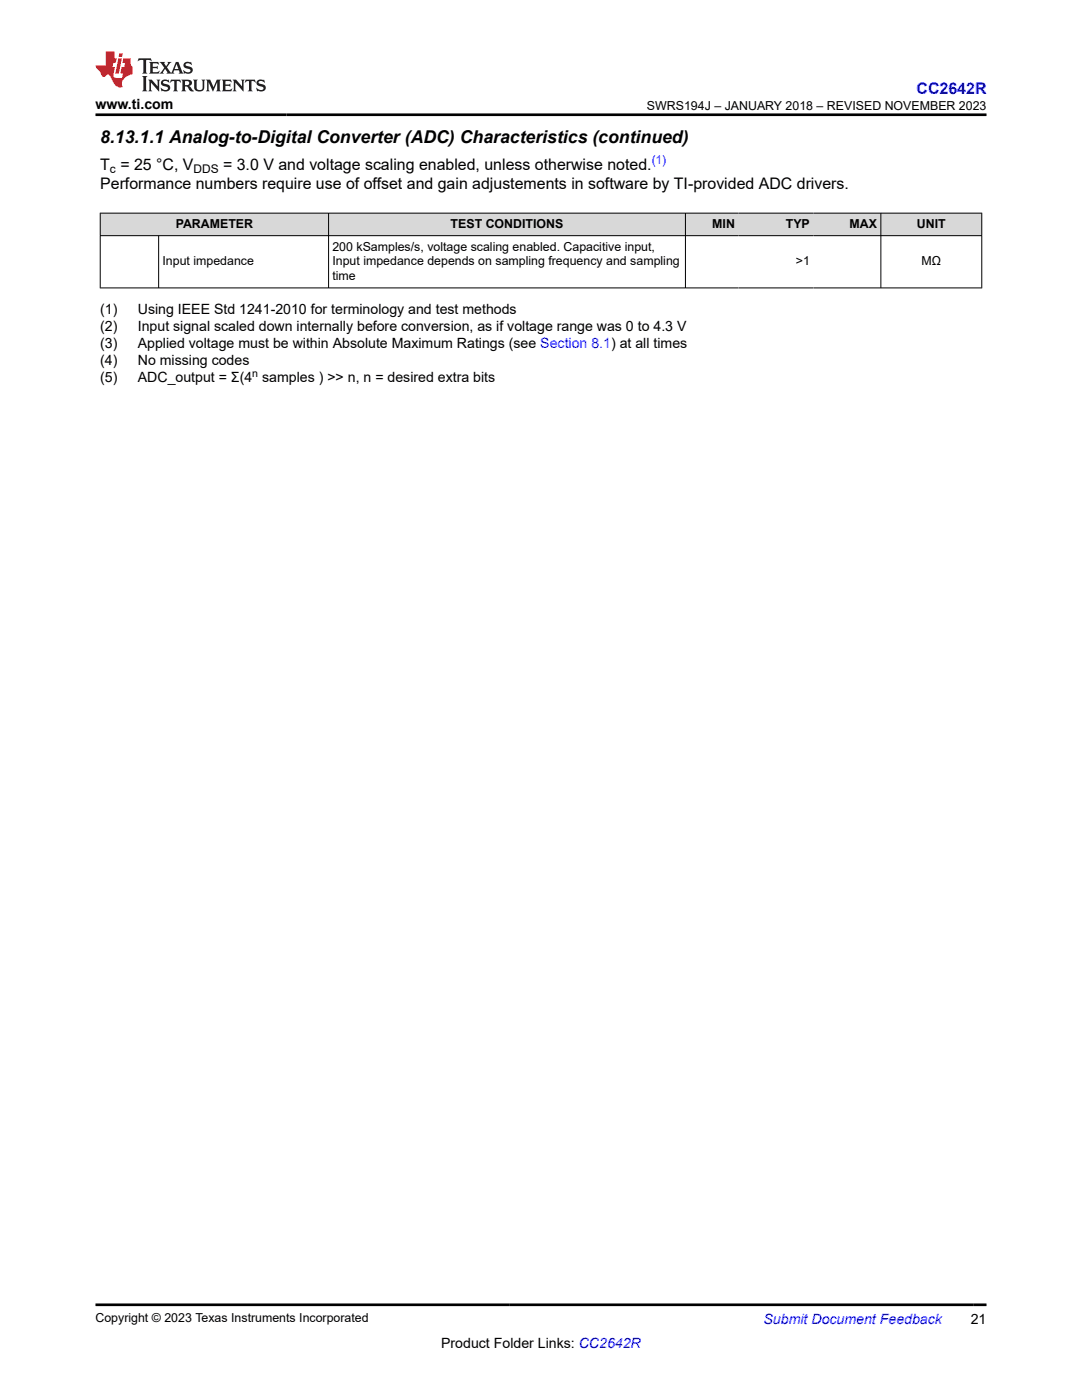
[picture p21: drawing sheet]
<svg xmlns="http://www.w3.org/2000/svg" width="216mm" height="279mm" viewBox="0 0 216 279" stroke-linecap="round" stroke-linejoin="round" font-family="sans-serif">
<defs><g id="words">
<text font-size="3.5" x="20" y="28.5">8.13.1.1 Analog-to-Digital Converter (ADC) Characteristics (continued)</text>
<text font-size="3.2" fill="#00f" x="182.9" y="18.7">CC2642R</text>
<g font-size="3.2">
<text x="20" y="33.9">T = 25 °C, V</text>
<text x="44.5" y="33.9">= 3.0 V and voltage scaling enabled, unless otherwise noted.</text>
<text x="20" y="37.7">Performance numbers require use of offset and gain adjustements in software by TI-provided ADC drivers.</text>
</g>
<g font-size="2.8">
<text x="19.1" y="21.8">www.ti.com</text>
<text x="20" y="62.6">(1)</text>
<text x="20" y="66">(2)</text>
<text x="27.5" y="62.6">Using IEEE Std 1241-2010 for terminology and test methods</text>
<text x="27.5" y="66">Input signal scaled down internally before conversion, as if voltage range was 0 to 4.3 V</text>
<text x="20" y="69.4">(3)</text>
<text x="27.5" y="69.4">Applied voltage must be within Absolute Maximum Ratings (see Section 8.1) at all times</text>
<text x="20" y="72.8">(4)</text>
<text x="20" y="76.2">(5)</text>
<text x="27.5" y="72.8">No missing codes</text>
<text x="27.5" y="76.2">ADC_output = Σ(4 samples ) &gt;&gt; n, n = desired extra bits</text>
<text x="88" y="269">Product Folder Links: CC2642R</text>
<text x="193.7" y="264.2">21</text>
</g>
<text font-size="2.8" fill="#00f" x="152.4" y="264.2">Submit Document Feedback</text>
<g font-size="2.5">
<text x="129.1" y="21.9">SWRS194J – JANUARY 2018 – REVISED NOVEMBER 2023</text>
<text x="35.1" y="45.5">PARAMETER</text>
<text x="89.9" y="45.5">TEST CONDITIONS</text>
<text x="142.1" y="45.5">MIN</text>
<text x="156.8" y="45.5">TYP</text>
<text x="169.5" y="45.5">MAX</text>
<text x="183" y="45.5">UNIT</text>
<text x="32.4" y="53">Input impedance</text>
<text x="66.3" y="50">200 kSamples/s, voltage scaling enabled. Capacitive input,</text>
<text x="66.3" y="53">Input impedance depends on sampling frequency and sampling</text>
<text x="158.8" y="53">&gt;1</text>
<text x="183.9" y="53">MΩ</text>
<text x="66.3" y="55.9">time</text>
<text x="19.1" y="263.9">Copyright © 2023 Texas Instruments Incorporated</text>
</g>
<g font-size="2.4">
<text x="21.9" y="34.5">c</text>
<text x="38.6" y="34.5">DDS</text>
</g>
<text font-size="2.4" fill="#00f" x="130" y="32.8">(1)</text>
<text font-size="2.1" x="50.3" y="75.2">n</text>
</g></defs>
<g fill="#d8d8d8">
<path d="M20 42.5h175.9v4.5h-175.9z" fill-rule="evenodd"/>
<path d="M20.1 42.6h45.4v4.4h-45.4z" fill-rule="evenodd"/>
<path d="M65.6 42.6h71.1v4.4h-71.1z" fill-rule="evenodd"/>
<path d="M136.8 42.6h10.6v4.4h-10.6z" fill-rule="evenodd"/>
<path d="M147.4 42.6h14.9v4.4h-14.9z" fill-rule="evenodd"/>
<path d="M162.3 42.6h13.4v4.4h-13.4z" fill-rule="evenodd"/>
<path d="M175.8 42.6h20v4.4h-20z" fill-rule="evenodd"/>
</g>
<path d="M19.9 42.5h176.1M19.9 47h176.1M19.9 57.5h176.1M20 42.5v15M31.7 47v10.5M65.6 42.5v15M136.8 42.5v15M175.8 42.5v15M195.9 42.5v15" fill="none" stroke="#000" stroke-width=".2"/>
<path d="M27.7 11.6l-.2 .6 .5-.2h.6v.1v2.2l-.2 .4h1l-.2-.4v-2.2v-.1h.5l.5 .2-.1-.6zM29.8 12.4l.2 .3v1.6l-.2 .4h1.9l.1-.6a1.08 1.08 0 0 1-1.3 .2v-.7h.6l.4 .2v-.7l-.4 .2h-.6v-.5l.2-.2a1 1 0 0 1 1 .3l-.1-.5zM31.8 12.4l1 1.1-1 1.2h.9l-.2-.2 .4-.8 .5 .8-.2 .2h1.6l-.2-.2 .1-.5h1l.1 .5-.1 .2h.9l-.2-.4-.8-1.9h-.5l-1 2.1-.8-1.1 .9-1h-.8l.2 .2-.5 .6-.3-.6 .1-.2zM35.2 12.8l.4 1h-.8zM36.8 12.5a.65 .65 0 0 0-.2 .7 .65 .65 0 0 0 .6 .5l.7 .1 .1 .3a.79 .79 0 0 1-.7 .4 .79 .79 0 0 1-.7-.5l.1 .7 .2-.1a.93 .93 0 0 0 1.1 0 .93 .93 0 0 0 .4-.9 1.46 1.46 0 0 0-1.2-.6l-.1-.3a1.09 1.09 0 0 1 1.2 .2l-.2-.6-.1 .1-.6-.2zM28.4 15.2l.2 .4v2.2l-.2 .4h1l-.2-.4v-2.2l.2-.4zM29.6 15.9l.2 .4v1.5l-.2 .4h.8l-.3-.4v-1.3l1.7 1.8v-2l.2-.4h-.8l.2 .2 .1 1.1-1.2-1.3zM32.3 16a.65 .65 0 0 0-.2 .8 .65 .65 0 0 0 .7 .4l.6 .2 .1 .2a.79 .79 0 0 1-.7 .4 .79 .79 0 0 1-.7-.5l.1 .7 .2-.1a.93 .93 0 0 0 1.1 .1 .93 .93 0 0 0 .4-1 1.46 1.46 0 0 0-1.2-.5l-.1-.4a1.09 1.09 0 0 1 1.2 .2l-.2-.6-.1 .1-.6-.1zM34.1 15.9l-.1 .6a.63 .63 0 0 1 .7-.3l.1 1.6-.3 .4h1l-.2-.4v-1.6a.66 .66 0 0 1 .8 .3l-.1-.6zM36.2 15.9l.2 .4v1.5l-.2 .4h.9l-.2-.2v-.7h.5l.1 .2a.79 .79 0 0 0 1.2 .6l-1-.9a.61 .61 0 0 0 .6-.6 .61 .61 0 0 0-.5-.7zM36.9 16.2h.2a.47 .47 0 0 1 .5 .1 .47 .47 0 0 1 .1 .5l-.2 .1-.6 .1zM38.5 15.9l.2 .2a2.27 2.27 0 0 0 .4 2 1.04 1.04 0 0 0 1.7-.7v-1.3l.2-.2h-.8l.2 .4v1.1a.6 .6 0 0 1-.6 .6 .6 .6 0 0 1-.6-.6v-1.1l.3-.4zM41.1 15.9l.2 .4v1.5l-.2 .4h.7l-.2-.4v-1.4l.9 1.9 .8-1.9v1.4l-.2 .4h1l-.3-.4v-1.5l.3-.4h-.8l-.7 1.5-.7-1.5zM44.3 15.9l.2 .4v1.5l-.2 .4h1.9l.1-.6a1.09 1.09 0 0 1-1.3 .2v-.7h.6l.4 .2v-.6l-.4 .2h-.6v-.6l.2-.1a1.01 1.01 0 0 1 1 .3l-.1-.6zM46.4 15.9l.3 .4v1.5l-.3 .4h.8l-.2-.4v-1.3l1.6 1.8v-2l.2-.4h-.7l.2 .2v1.1l-1.2-1.3zM49 15.9l-.1 .6a.63 .63 0 0 1 .8-.3v1.6l-.3 .4h1l-.2-.4v-1.6a.66 .66 0 0 1 .8 .3l-.1-.6zM51.4 16a.65 .65 0 0 0-.2 .8 .65 .65 0 0 0 .6 .4l.6 .2 .2 .2a.79 .79 0 0 1-.8 .4 .79 .79 0 0 1-.6-.5l.1 .7 .2-.1a.93 .93 0 0 0 1 .1 .93 .93 0 0 0 .5-1 1.46 1.46 0 0 0-1.3-.5l-.1-.4a1.09 1.09 0 0 1 1.3 .2l-.2-.6-.2 .1-.5-.1z" fill="#231f20"/>
<path d="M21.1 10.3v2.7h-2.1l.1 .4 .9 1a.95 .95 0 0 0 .9 .9 .59 .59 0 0 1 .6-.4 .59 .59 0 0 1 .5 .3l.4 .8a1.59 1.59 0 0 0 2.1 1.4 1.61 1.61 0 0 1 1-2.3l1-.3-.1-1.5a1.59 1.59 0 0 1-.4-1.7h-1.4l-.2 .9h.5l-.1 .9h-.5l-.2 .9v.3l.4 .1-.2 .9h-.6a.73 .73 0 0 1-1.1-.7l.3-1.5h-.5l.2-.9h.5l.2-.9h-.5v-1.3zM23.6 11.6l-.6 3.1h.7l.6-3.1zM23.8 10.7l-.1 .6h.7l.1-.6z" fill="#ed1c24"/>
<path d="M19.1 22.9h177.8M19.1 260.4h177.8" fill="none" stroke="#000" stroke-width=".53"/>
<use href="#words"/>
</svg>
